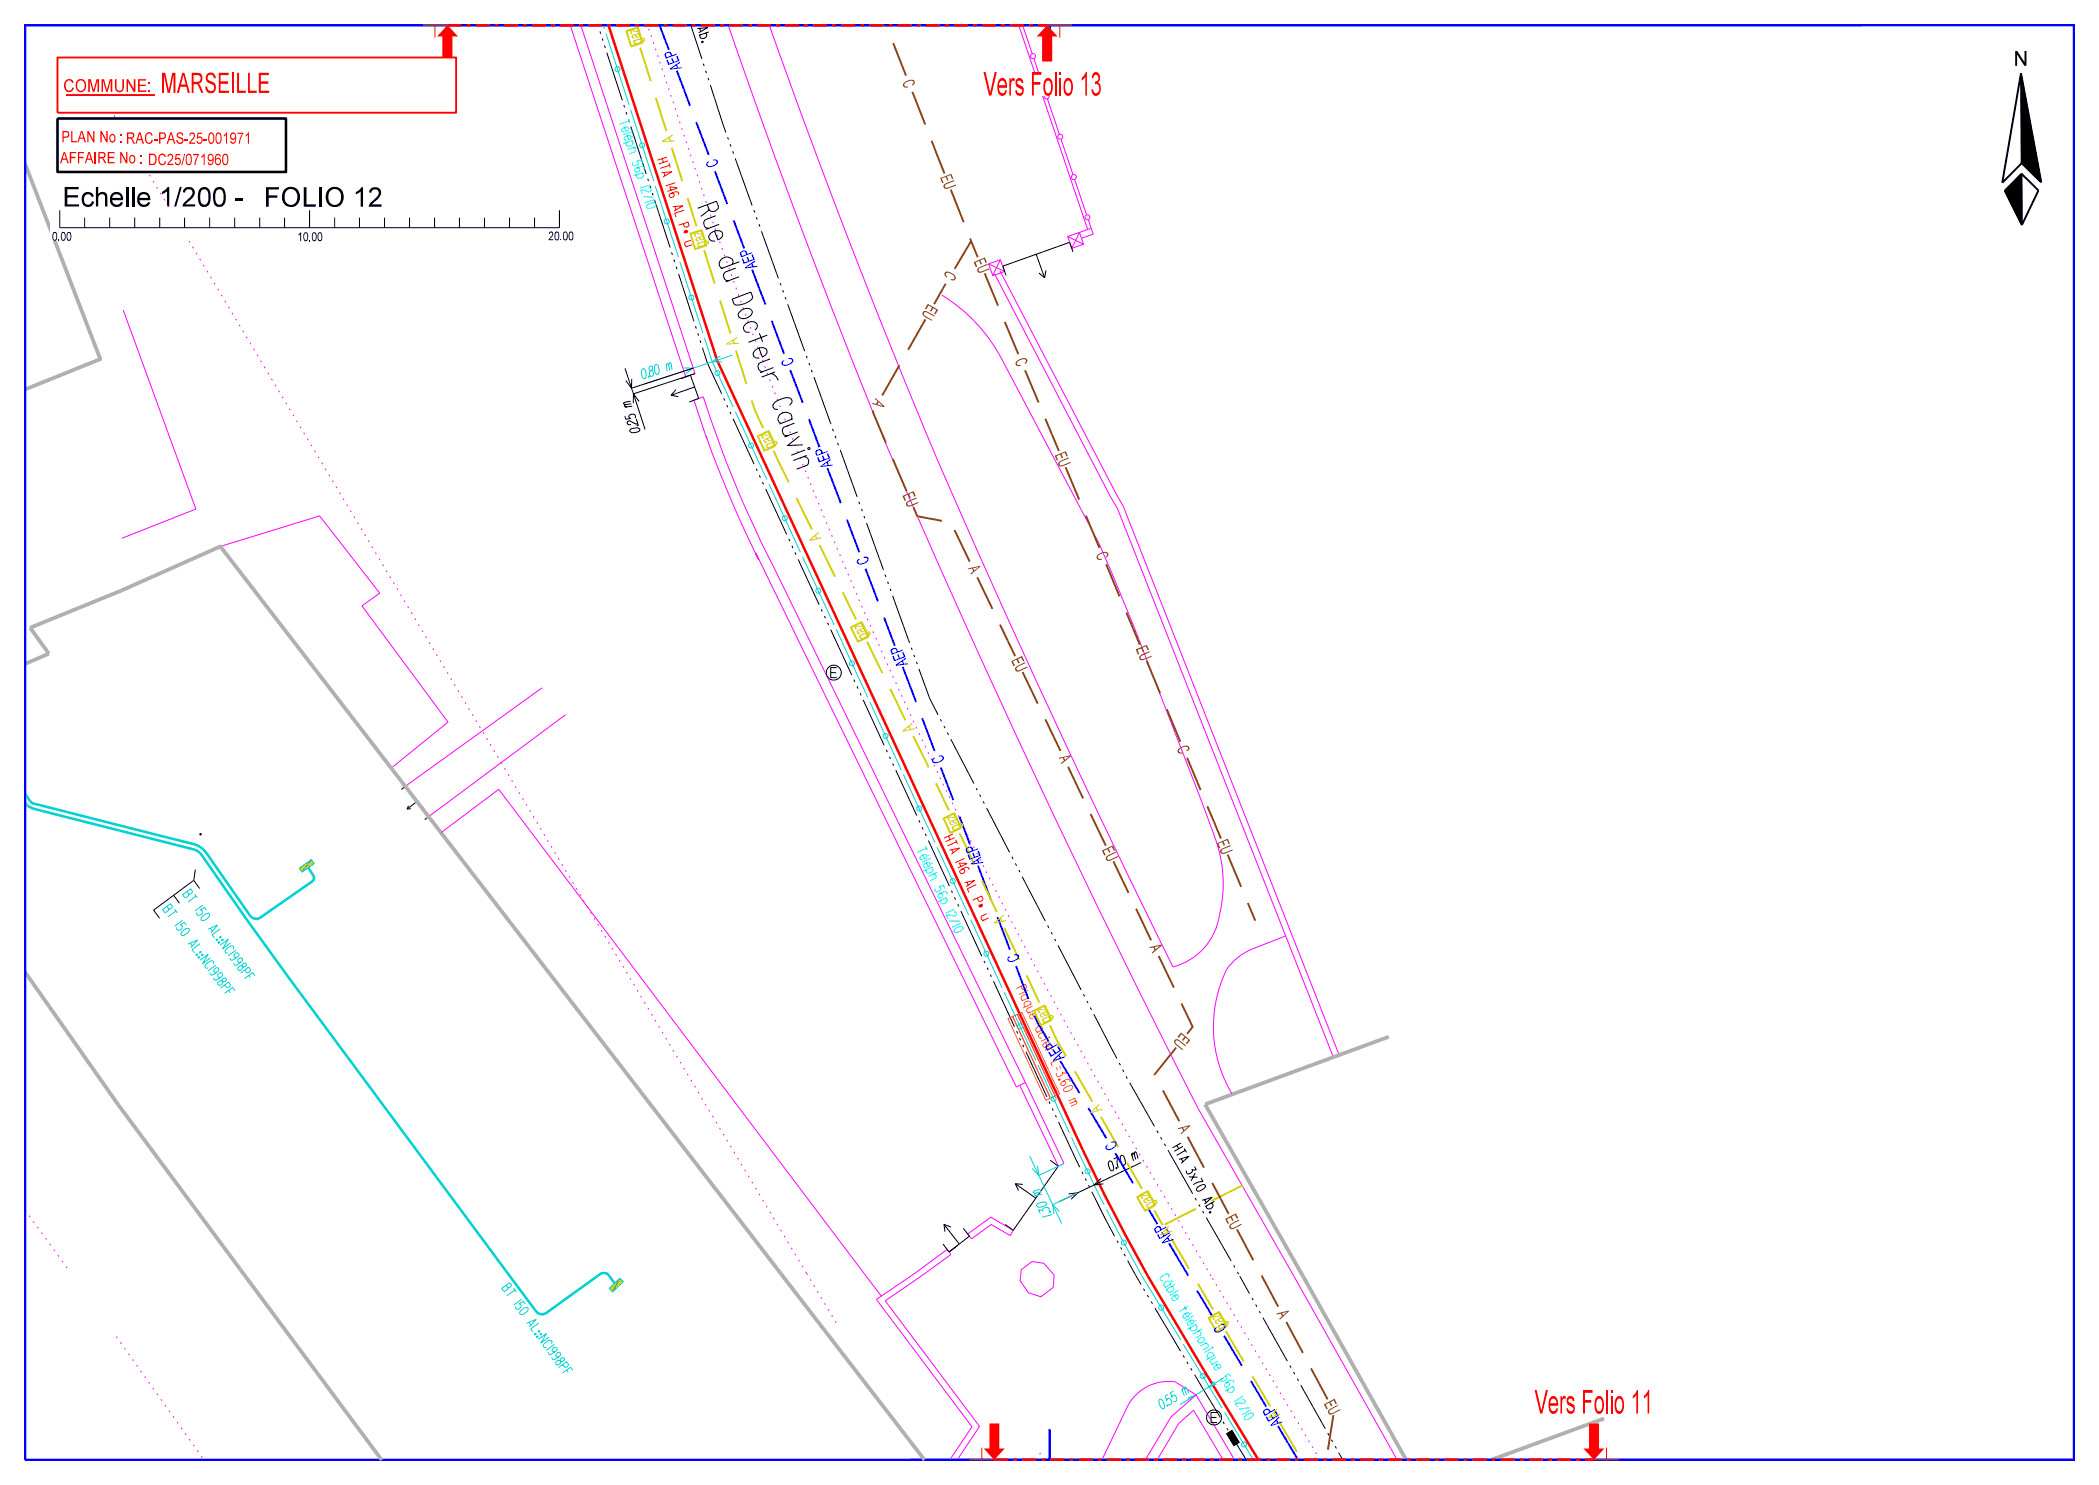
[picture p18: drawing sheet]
<svg xmlns="http://www.w3.org/2000/svg" width="420mm" height="297mm" viewBox="0 0 420 297" stroke-linecap="round" stroke-linejoin="round" font-family="sans-serif">
<defs><g id="words">
<g font-size="4.8" fill="#f00">
<text x="196.8" y="19.1">Vers Folio 13</text>
<text x="307" y="282.7">Vers Folio 11</text>
</g>
<text font-size="4.1" fill="#f00" x="32.2" y="18.6">MARSEILLE</text>
<g font-size="4">
<text x="12.5" y="41.3">Echelle 1/200 - FOLIO 12</text>
<text x="143.5" y="52" transform="rotate(69 143.5 52)">d u</text>
</g>
<g font-size="4" fill="#d2d200">
<text x="139.6" y="41.7" transform="rotate(69 139.6 41.7)">Ru e</text>
<text x="146.5" y="59.8" transform="rotate(69 146.5 59.8)">Do c t e u r</text>
<text x="154.4" y="80.6" transform="rotate(69 154.4 80.6)">Ca u v in</text>
</g>
<text font-size="3" x="402.9" y="13.1">N</text>
<text font-size="2.6" fill="#f00" x="12.6" y="18.4">COMMUNE:</text>
<g font-size="2.3" fill="#f00">
<text x="12.3" y="28.5">PLAN No :RAC-PAS-25-001971</text>
<text x="12" y="32.7">AFFAIRE No :DC25/071960</text>
</g>
<g font-size="2">
<text x="139.5" y="5.7" transform="rotate(72 139.5 5.7)">Ab .</text>
<text x="126.5" y="81.2" transform="rotate(-108 126.5 81.2)">m</text>
<text x="128.1" y="86.2" transform="rotate(-108 128.1 86.2)">0.25</text>
<text x="234.6" y="229.6" transform="rotate(60 234.6 229.6)">HTA 3x 70</text>
<text x="222.3" y="234.3" transform="rotate(-25 222.3 234.3)">0.70 m</text>
<text x="240.6" y="240.1" transform="rotate(60 240.6 240.1)">Ab .</text>
</g>
<g font-size="2" fill="#0ff">
<text x="123.8" y="24.4" transform="rotate(72 123.8 24.4)">Té lé p h</text>
<text x="126.5" y="32.5" transform="rotate(72 126.5 32.5)">56p</text>
<text x="128.1" y="37.6" transform="rotate(72 128.1 37.6)">12/ 10</text>
<text x="183.4" y="170.1" transform="rotate(65 183.4 170.1)">Té lé p h</text>
<text x="186.9" y="177.8" transform="rotate(65 186.9 177.8)">56p</text>
<text x="189.2" y="182.7" transform="rotate(65 189.2 182.7)">12/ 10</text>
<text x="232" y="255.6" transform="rotate(59 232 255.6)">Câ b le</text>
<text x="244.2" y="275.8" transform="rotate(59 244.2 275.8)">56p</text>
<text x="247" y="280.3" transform="rotate(59 247 280.3)">12/ 10</text>
</g>
<g font-size="2" fill="#f00">
<text x="131.6" y="32" transform="rotate(72 131.6 32)">HTA 146</text>
<text x="134.6" y="41.3" transform="rotate(72 134.6 41.3)">AL P* u</text>
<text x="193" y="176.5" transform="rotate(65 193 176.5)">AL P* u</text>
</g>
<g font-size="2" fill="#00d2d2">
<text x="128.7" y="75.8" transform="rotate(-18 128.7 75.8)">0.80 m</text>
<text x="36.5" y="179" transform="rotate(53 36.5 179)">BT</text>
<text x="32.5" y="181.9" transform="rotate(53 32.5 181.9)">BT</text>
<text x="35" y="185.2" transform="rotate(53 35 185.2)">150</text>
<text x="39" y="182.2" transform="rotate(53 39 182.2)">150</text>
<text x="41.6" y="185.8" transform="rotate(53 41.6 185.8)">AL::NC1998PF</text>
<text x="37.6" y="188.8" transform="rotate(53 37.6 188.8)">AL::NC1998PF</text>
<text x="210.5" y="242.9" transform="rotate(-115 210.5 242.9)">1.30 m</text>
<text x="100.4" y="257.7" transform="rotate(54 100.4 257.7)">BT</text>
<text x="102.8" y="261" transform="rotate(54 102.8 261)">150</text>
<text x="105.4" y="264.7" transform="rotate(54 105.4 264.7)">AL::NC1998PF</text>
<text x="232.6" y="281.9" transform="rotate(-31 232.6 281.9)">0.55</text>
<text x="237" y="279.2" transform="rotate(-31 237 279.2)">m</text>
</g>
<g font-size="2" fill="#d2d200">
<text x="188.9" y="167.6" transform="rotate(65 188.9 167.6)">HTA 146</text>
<text x="235.8" y="261.9" transform="rotate(59 235.8 261.9)">t é lé p h o n iq u e</text>
</g>
<g font-size="2" fill="#ff7f00">
<text x="203.4" y="197.7" transform="rotate(65 203.4 197.7)">Pla q u e</text>
<text x="207" y="205.7" transform="rotate(65 207 205.7)">a c ie r</text>
<text x="210.2" y="212.6" transform="rotate(65 210.2 212.6)">L=3.60</text>
<text x="213.8" y="220.2" transform="rotate(65 213.8 220.2)">m</text>
</g>
<g font-size="1.8">
<text x="10.4" y="48.1">0.00</text>
<text x="59.5" y="48.2">10.00</text>
<text x="109.7" y="48.1">20.00</text>
</g>
</g></defs>
<path d="M5 5h410v287h-410zM210 5v6.1M210 285.9v6.1" fill="none" stroke="#000" stroke-width=".2"/>
<g fill="#fff">
<path d="M52.8 37.4h23.5v3.9h-23.5z"/>
<path d="M12.5 37.3h36.1v4h-36.1z"/>
</g>
<g fill="none" stroke="#000" stroke-width=".2">
<path d="M119.6 5l.1 .3M120.1 6.3l.1 .4M120.5 7.7l.2 .4M121 9.1l.1 .5M121.4 10.5l3.1 9.6M138.2 5l2.2 6.8M140.7 12.7l.2 .5M141.2 14.1l.2 .5M141.7 15.6l.1 .4M142.1 17l3.1 9.5M124.8 21l.2 .5M125.3 22.4l.1 .5"/>
<path d="M126.2 25.3l3.1 9.5M129.6 35.7l.2 .5M145.6 27.4l.2 .5M146.1 28.9l.2 .4M146.6 30.3l.2 .4M147.1 31.7l3.4 9.4M131 40l3.1 9.5M134.8 51.9l.2 .5M135.3 53.3l.2 .5M135.8 54.8l3.1 9.5M150.8 42l.2 .5M151.3 43.4l.2 .5"/>
<path d="M151.9 44.8l.1 .5M152.4 46.2l3.4 9.5M156.1 56.6l.2 .5M157.1 59.4l.2 .5M200.7 53.2l.6 1.9M207.3 50.8l1.7 4.8M207.9 54.6l1.1 1M209.3 54.1l-.3 1.5M214.7 50.4l-.7-1.9-13.3 4.7M134.3 79.1l1.4 .2M135.3 77.9l-1 1.2M136.3 75.7l1.8-.7 1.7 4.7-1.9 .7"/>
<path d="M139 77.4l-4.7 1.7M139.2 65.2l.1 .5M139.6 66.7l.2 .4M140.1 68.1l.1 .5M140.5 69.5l1.1 3.2 2.8 6M144.8 79.7l.2 .4M157.6 60.9l3.4 9.3M161.4 71.2l.1 .4M161.9 72.6l.1 .5M162.3 74l.2 .5M162.9 75.4l3.4 9.4M145.4 81l.2 .5"/>
<path d="M146 82.4l.3 .4M146.7 83.7l4.2 9.1M151.3 93.7l.2 .5M151.9 95.1l.3 .4M152.6 96.4l.2 .5M153.2 97.8l4.2 9.1M166.6 85.8l.2 .5M167.1 87.2l.2 .5M167.6 88.6l.2 .5M168.1 90l3.4 9.4M157.8 107.8l.2 .4M158.5 109.1l.1 .5"/>
<path d="M159.1 110.5l.2 .4M159.7 111.9l4.2 9M171.8 100.4l.2 .4M172.4 101.8l.1 .4M172.9 103.2l.1 .4M173.4 104.6l3.4 9.4M177.1 114.9l.2 .5M177.6 116.3l.2 .5M178.1 117.8l.2 .4M178.6 119.2l3.4 9.4M164.3 121.8l.2 .5M165 123.2l.2 .4"/>
<path d="M165.6 124.6l.2 .4M166.2 125.9l4.2 9.1M166.2 134.5h1.1M167.4 133.5h-1.2v2h1.2M170.9 135.9l.2 .5M171.5 137.3l.2 .4M172.1 138.6l.2 .5M172.7 140l4.2 9.1M182.4 129.5l.1 .5M182.8 130.9l.2 .5M183.4 132.4l.2 .4M183.9 133.8l2.2 6 1.6 3.2"/>
<path d="M80.3 157.9l.8-.6 4.7 6-.8 .6M177.3 150l.3 .4M178 151.3l.2 .5M178.6 152.7l.2 .4M179.2 154.1l4.2 9M188.2 143.9l.2 .4M188.9 145.2l.2 .4M189.5 146.5l.3 .5M190.3 147.8l4.6 8.9M195.3 157.6l.2 .4M196 158.9l.3 .5M34.7 179.1l1.2 1.6"/>
<path d="M38.8 176.1l-8.1 5.9 1.2 1.7M38.8 176.1l1.1 1.6M39.1 173.9l-.3 2.2M81.7 161.1l-.2 .7M82.2 161.7l-.7 .1M83.4 160.3l-1.9 1.5M183.9 164l.2 .5M184.5 165.4l.2 .5M185.1 166.8l.2 .4M185.8 168.1l4.2 9.1M190.4 178.1l.2 .5M191 179.5l.2 .4"/>
<path d="M196.7 160.3l.3 .4M197.4 161.6l4.6 8.9M202.5 171.3l.2 .5M203.2 172.7l.2 .4M203.9 174l.2 .4M204.5 175.4l4.7 8.8M191.6 180.8l.2 .5M192.3 182.2l4.2 9.1M196.9 192.2l.2 .4M197.5 193.5l.2 .5M198.2 194.9l.2 .5M198.8 196.2l4.2 9.1"/>
<path d="M209.6 185.1l.3 .5M210.3 186.4l.3 .5M211 187.8l.2 .4M211.7 189.1l4.6 8.9M216.8 198.9l.2 .4M203.4 206.2l.2 .5M204 207.6l.2 .5M204.6 208.9l.3 .5M205.3 210.3l4.2 9.1M217.5 200.2l.2 .4M218.2 201.5l.2 .5M218.9 202.8l4.6 8.9"/>
<path d="M223.9 212.6l.3 .4M224.6 213.9l.3 .5M225.3 215.3l.3 .4M226.1 216.6l4.9 8.7M203.2 236.7l4.1 2.9M203.2 236.7l.6 1.4M203.2 236.7l1.4 .2M209.9 220.3l.2 .5M210.1 232.1l1.7 1.1-9.1 12.9-1.6-1.2M210.5 221.7l.2 .4M211.2 223l.2 .5M211.8 224.4l4.2 9"/>
<path d="M216.5 234.3l.2 .5M217.1 235.7l.3 .4M217.8 237l.3 .5M218.5 238.4l4.5 8.9M231.5 226.1l.2 .5M232.2 227.4l.3 .5M233 228.7l.2 .5M233.7 230l5 8.8M239.1 239.6l.3 .5M188.7 248.8l1.2 1.6M188.9 244.9l3 3.9M188.9 244.9l.2 1.4"/>
<path d="M188.9 244.9l1.4 .5M191.5 249.2l-1.6 1.2M192.8 245.7l1.2 1.6M194 247.2l-4.1 3.2M223.5 248.1l.3 .5M224.2 249.5l.3 .4M224.9 250.8l.3 .4M225.6 252.1l2.7 4.8M228.8 257.7l.3 .5M229.6 259l.2 .5M241.4 243.5l4.9 8.7M246.8 253.1l.3 .4"/>
<path d="M247.6 254.4l.2 .4M248.1 255.2l1.9 3.5M250.5 259.6l.3 .4M230.3 260.3l.3 .4M231.1 261.6l5.1 8.6M239 275l5.2 8.5M251.2 260.9l.3 .4M252 262.2l.2 .4M252.7 263.5l4.9 8.7M258.1 273.1l.2 .4M258.8 274.4l.3 .4M259.6 275.7l.2 .5"/>
<path d="M260.3 277l4.9 8.7M242.3 283.5h1.1M243.6 282.5h-1.3v2h1.2M244.7 284.3l.3 .5M245.5 285.6l.2 .5M246.3 286.9l.2 .4M246.5 286.3l1.3 2.1-.3 .1-1.3-2.1-.2 .1 1.3 2.2-.2 .1-1.3-2.1-.2 .1 1.3 2.1M247.1 288.2l2.3 3.8M265.7 286.6l.2 .5M266.4 287.9l.3 .5M267.2 289.2l.2 .5M267.9 290.5l.8 1.5"/>
<circle cx="166.8" cy="134.5" r="1.49"/>
<circle cx="242.9" cy="283.5" r="1.5"/>
</g>
<path d="M121.7 5l21.8 67 73.2 158a380.9 380.9 0 0 0 12.9 25.1l11.3 19 10.9 17.9" fill="none" stroke="#f00" stroke-width=".51"/>
<path d="M201.7 203.7l.9-.4 7.5 16.3-.8 .5zM202.6 203.3l1-.4 7.5 16.3-.9 .4zM203.6 202.9l.9-.4 7.5 16.3-.9 .4z" fill="none" stroke="#ff7f00" stroke-width=".2"/>
<g fill="none" stroke="#00d2d2" stroke-width=".2">
<path d="M120.7 5l.2 .7M121.2 6.7l4.7 14.3M126.2 21.9l4.6 14.3M131.1 37.1l4.6 14.3M136 52.3l4.7 14.3M141 67.6l1.5 4.8 4.2 9M147.1 82.3l6.4 13.6M153.9 96.8l6.3 13.7M160.6 111.4l6.3 13.6M167.3 125.9l6.3 13.6M174.1 140.4l6.2 13.6M180.8 154.9l6.3 13.6"/>
<path d="M187.5 169.4l6.3 13.6M36.5 184l-1.5 1.2M40.6 181l-1.6 1.2M194.2 183.9l6.3 13.7M200.9 198.5l6.4 13.6M207.7 213l6.3 13.6M214.4 227.5l6.5 13.5M104.4 259.9l-1.6 1.1M221.4 241.9l7.1 13.2 7.8 12.8M236.7 268.8l7.8 12.8M237.6 279.6l1.7-.6-1.4 1.1M241.7 277.5h.1"/>
<path d="M241.7 277.5l-5.6 3.4M243.1 276.3l-1.4 1.2 1.7-.7M245 275.5l-3.3 2M245 282.5l5.8 9.5"/>
<circle cx="123.6" cy="13.8" r=".5"/>
<circle cx="128.5" cy="29" r=".5"/>
<circle cx="133.4" cy="44.3" r=".49"/>
<circle cx="138.4" cy="59.5" r=".5"/>
<circle cx="143.6" cy="74.6" r=".5"/>
<circle cx="150.3" cy="89.1" r=".49"/>
<circle cx="157" cy="103.6" r=".5"/>
<circle cx="163.7" cy="118.2" r=".5"/>
<circle cx="170.5" cy="132.7" r=".5"/>
<circle cx="177.2" cy="147.2" r=".5"/>
<circle cx="183.9" cy="161.7" r=".5"/>
<circle cx="190.6" cy="176.2" r=".5"/>
<circle cx="197.4" cy="190.7" r=".5"/>
<circle cx="204.1" cy="205.3" r=".5"/>
<circle cx="210.8" cy="219.8" r=".5"/>
<circle cx="217.6" cy="234.3" r=".5"/>
<circle cx="224.9" cy="248.5" r=".51"/>
<circle cx="232.4" cy="261.5" r=".51"/>
<circle cx="240.7" cy="275.2" r=".51"/>
<circle cx="248.9" cy="288.9" r=".5"/>
</g>
<path d="M5 158.7a3.2 3.2 0 0 0 2.5 2.2l31.4 8a4.8 4.8 0 0 1 2.7 2.2l8.5 12.1a1.71 1.71 0 0 0 2.7-.2l9.7-6.7a.99 .99 0 0 0-.1-1.6l-.7-1.1M5 160.5a2.59 2.59 0 0 0 2.3 1.4l31.4 8a3.3 3.3 0 0 1 2.1 1.7l8.7 12.4 8.4 11.6 49.2 66.4a1.52 1.52 0 0 0 2.2 .6l10.9-7.8a1.22 1.22 0 0 1 1.6 .3l1.2 1.5" fill="none" stroke="#00d2d2" stroke-width=".51"/>
<g fill="#000">
<path d="M245.3 286.7l1.3-.8 1.5 2.6-1.3 .8z"/>
<path d="M39.9 166.7l.3-.1 .1 .4h-.3z" fill-rule="evenodd"/>
</g>
<g fill="none" stroke="#f0f" stroke-width=".2">
<path d="M114.1 5l23.1 70.3 1.9-.6-22.9-69.7M145.7 5a1501.6 1501.6 0 0 0 33.6 88.6 2219.8 2219.8 0 0 0 60.4 128.1l19.2 33.6 20.7 36.7M153.9 5a1494 1494 0 0 0 39.1 99.3 2210 2210 0 0 0 41.7 89.1 12.6 12.6 0 0 0 9.3-10.5 26.2 26.2 0 0 0-1-15.5M203.8 5l13.8 40.9M204.6 5l2 5.8M206.9 11.7l2.4 7.1M209.6 19.8l2.4 7.1M212.3 27.8l2.4 7.1M215 35.9l2.4 7.1M188.5 59a33.1 33.1 0 0 1 12.2 13.4l19.2 36.3 7.5 17.9 13.1 33.8 2.6 7M197.8 52.8l3.2 1.5M199 54.7l23.2 44.7 1.4 2.4 43.2 109.7"/>
<path d="M200.1 54.2l23.3 44.6M200.2 52l-2.4 .8 .8 2.3 2.4-.8-.8-2.3-1.6 3.1M213.6 47.3l3.2 1.6M217.8 43.9l.5 1.7M218.3 45.6l-4.7 1.7 .9 2.4 2.3-.8-.8-2.4-1.5 3.2M218.3 45.6l.5 1.2-2.4 .9M24.7 62l14.5 39.8-14.8 5.9M138.9 80l1.8-.6a222.2 222.2 0 0 0 14.2 34.3l50.3 102.8-1.8 .9-52.2-106.7 .6 1.2a231.1 231.1 0 0 1-10.5-24.6l.1 .4zM223.3 98.8l1.5 2.4 43.2 109.8M44.1 109.3l19.9-6.1 12 15.4-3.6 2.6 17.2 23.2-11.3 9.2M108.4 137.6l-27.3 19.7M113.2 142.9l-27.4 20.4"/>
<path d="M88.2 166.5l11.6-8.6 73.1 96.8M257.2 187.2l-6.7 2.6a10.5 10.5 0 0 0-6.4 7.4 26 26 0 0 0 2.5 21.7M205.2 216.5l7.7 16.2-1.1 .5-7.8-16.1M193.7 246.8l4.6-3.4 4.4 2.7-.6 1-3.8-2.2-3.9 2.9zM204.3 254l2.2-1.7 2.3 .4 2.1 2.3-.2 2.5-2.4 1.9-2.5-.9-1.7-2.4zM239.3 279l7.8 13M239.3 279l-5 4.4-5.1 8.6M239.3 279l-4.2-2.6a9.3 9.3 0 0 0-9.3 4.4l-5.3 11.2M190 292l4.5-6.6-19.1-25.5 7.4-5.1 6.7-4.9 .8 1-5.4 3.9-7.8 5.4 18.9 25.1-4.5 6.7M231.5 292l4.4-7.3 2.9-2.7 6 10"/>
<circle cx="206.7" cy="11.2" r=".51"/>
<circle cx="212.2" cy="27.3" r=".5"/>
<circle cx="214.9" cy="35.4" r=".5"/>
<circle cx="217.6" cy="43.5" r=".49"/>
</g>
<path d="M5 32.7l15.1 39.1-15.1 6.1M5 132.8l4.8-2.1-3.8-5.1 18.3-7.5 19.8-8.8 112.1 145.3M5 194.4l18.6 26.5 24.5 33M277.9 207.4l-36.8 13.5 19.7 34.4 20.6 36.7M321 283.7l-22.7 8.3" fill="none" stroke="#b0b0b0" stroke-width=".76" stroke-linecap="butt"/>
<path d="M20 18.3l4.9 8.3M24.9 26.6l136.5 228.1M141.8 41.9l-12.2-36.9M228.8 232.3a1034 1034 0 0 1-87-190.4M5 242l8.5 11.6M161.4 254.7l6.2 10.3M242.3 255.2l-13.5-22.9M23.3 267.3l17.5 24.7M208.2 290.6l-.9 1.4M264.2 292l-21.9-36.8" fill="none" stroke="#f0f" stroke-width=".2" stroke-dasharray=".3 1.1" stroke-linecap="butt"/>
<path d="M248.7 279.3l-1.8 1" fill="none" stroke="#0ff" stroke-width=".2"/>
<path d="M10.1 42h104.9v6.2h-104.9z" fill="#fff"/>
<path d="M59.9 173.6l2.4-1.7 .6 .8-2.5 1.7z" fill="#ffa500"/>
<path d="M59.9 173.6l2.4-1.7 .6 .8-2.5 1.7zM62.3 171.9l-1.9 2.5" fill="none" stroke="#00d2d2" stroke-width=".2"/>
<path d="M121.9 257.7l2.1-2.1 .7 .7-2.1 2.1z" fill="#ffa500"/>
<path d="M138.7 73.6h.1M121.9 257.7l2.1-2.1 .7 .7-2.1 2.1zM124 255.6l-1.4 2.8" fill="none" stroke="#00d2d2" stroke-width=".2"/>
<path d="M213.8 238.8l1.9-.3-1.4 1.4M215.7 238.5h.1M220.3 235.7l-1.4 1.3 1.9-.2M228.3 232.5l-16.4 7.8" fill="none" stroke="#000" stroke-width=".2"/>
<path d="M218.9 236.9l.1 .2z" fill-rule="evenodd" fill="#000"/>
<path d="M142.5 72.3v.2z" fill-rule="evenodd" fill="#00d2d2"/>
<path d="M136.8 73.6h1.9l-1.5 1.2M144 71.2l-1.5 1.2h1.9M146.5 71l-17.5 5.8M206.1 231.3l6.3 13.4M207.6 233.2l.3 1.9-1.3-1.4M212.9 232.7l-5 2.4M215.7 238.5l-5.1 2.4M212 242.3l-1.4-1.4 .3 1.9" fill="none" stroke="#00d2d2" stroke-width=".2"/>
<path d="M125.1 73.7l1.3 3.9M126.4 77.6l.4 1.2M126.4 75.8v1.8l-1.2-1.5M126.8 78.8l2.3 7.1M138.7 73.6l-12.3 4M139.1 74.7l-12.3 4.1M127.9 80.3l-1.1-1.5-.1 1.8" fill="none" stroke="#000" stroke-width=".2"/>
<g fill="none" stroke="#000" stroke-width=".38">
<path d="M404.4 14.6l4 21.9-3.9-3.9M404.4 15.2l3.9 21.2M404.4 15.7l3.8 20.6M404.4 16.2l3.7 20M404.4 16.8l3.6 19.2M404.4 17.2l3.5 18.7M404.4 17.8l3.3 18M404.4 18.3l3.2 17.4M404.4 18.9l3.1 16.7M404.4 19.4l3 16.1M404.4 19.9l2.9 15.4M401.2 38.1l3.4 6.7"/>
<path d="M401.3 38l3.3 6.6M401.4 37.9l3.2 6.5M401.4 37.8l3.2 6.4M401.5 37.8l3.1 6.2M401.6 37.7l3 6M401.6 37.6l3 5.9M401.7 37.6l2.9 5.7M401.8 37.5l2.8 5.6M401.8 37.4l2.8 5.5M401.9 37.4l2.7 5.3M402 37.3l2.5 5.2M402 37.2l2.5 5.1"/>
<path d="M402.1 37.1l2.5 4.9M402.2 37.1l2.4 4.7M402.2 37l2.4 4.6M402.3 36.9l2.2 4.5M402.4 36.9l2.1 4.3M402.4 36.8l2.1 4.2M402.5 36.7l2 4.1M402.6 36.7l1.9 3.9M402.7 36.6l1.8 3.8M402.7 36.5l1.8 3.7M402.8 36.4l1.7 3.6M402.9 36.4l1.6 3.3"/>
<path d="M402.9 36.3l1.6 3.2M403 36.2l1.5 3.1M403.1 36.2l1.4 2.9M403.2 36.1l1.3 2.8M403.2 36l1.3 2.7M403.3 35.9l1.2 2.5M403.3 35.9l1.2 2.3M403.4 35.8l1.1 2.2M403.5 35.8l1 2M403.5 35.7l1 1.9M403.6 35.6l.9 1.8M403.7 35.6l.8 1.6"/>
<path d="M403.8 35.5l.7 1.5M403.8 35.4l.7 1.4M403.9 35.3l.6 1.2M404 35.3l.5 1.1M404 35.2l.5 1M404.1 35.1l.4 .8M404.2 35.1l.3 .6M404.2 35l.3 .5M404.3 34.9l.2 .4M404.4 34.9l.1 .2M404.4 20.5l2.8 14.7M404.4 21.5l2.6 13.5"/>
<path d="M404.5 21l2.6 14.1M404.5 22l2.3 12.9M404.5 22.6l2.2 12.2M404.5 23.1l2.1 11.6M404.5 23.6l2 11M404.5 24.2l1.9 10.2M404.5 24.7l1.8 9.6M404.5 25.3l1.7 8.9M404.5 27.4l1.2 6.4M404.5 34.8v.1M404.5 34.7l-3.4 3.4 3.5 6.9M404.5 25.8l1.5 8.3"/>
<path d="M404.5 26.3l1.4 7.7M404.5 26.8l1.3 7.1M404.5 27.9l1.1 5.8M404.5 28.4l.9 5.1M404.5 29l.8 4.4M404.5 29.5l.7 3.8M404.5 30l.6 3.2M404.5 30.5l.5 2.6M404.5 31.1l.4 1.9M404.5 31.6l.2 1.2M404.5 32.1l.1 .6"/>
</g>
<path d="M404.4 14.6l.1 18-3.9 3.9z" fill="#fff"/>
<path d="M404.4 14.6l.1 18-3.9 3.9z" fill="none" stroke="#000" stroke-width=".38"/>
<path d="M404.5 34.7l3.4 3.4-3.3 6.9z" fill="#fff"/>
<path d="M404.5 34.7l3.4 3.4-3.3 6.9z" fill="none" stroke="#000" stroke-width=".38"/>
<path d="M402.1 9.5h4.1v4.3h-4.1z" fill="#fff"/>
<path d="M5 5h410v287h-410z" fill="none" stroke="#000" stroke-width=".2"/>
<path d="M5 5h410v287h-410zM5 5h367.5M210 5v6.1M182.2 292h232.8M210 285.9v6.1" fill="none" stroke="#00f" stroke-width=".51"/>
<path d="M194 292h2.5M196.5 289.5v2.5h2.4M318.9 292h2.6M321.5 289.5v2.5h2.5" fill="none" stroke="#f00" stroke-width=".2"/>
<path d="M196.4 291.9l.1 .1z" fill-rule="evenodd" fill="#000"/>
<path d="M198.9 292h120" fill="none" stroke="#f00" stroke-width=".63" stroke-dasharray="2.8 1.1 .7 1.1" stroke-linecap="butt"/>
<g fill="#f00">
<path d="M198 284.7h2v5h1l-2.1 2.3-2-2.3h1.1z" fill-rule="evenodd"/>
<path d="M318 284.7h2v5h1l-2.1 2.3-2.1-2.3h1.2z" fill-rule="evenodd"/>
</g>
<path d="M84.6 5h2.4v2.5M87 5h2.5M209.5 5h2.6v2.5M212.1 5h2.5" fill="none" stroke="#f00" stroke-width=".2"/>
<path d="M87 5h.1l-.1 .1z" fill-rule="evenodd" fill="#000"/>
<path d="M89.5 5h120.1" fill="none" stroke="#f00" stroke-width=".63" stroke-dasharray="2.8 1.1 .7 1.1" stroke-linecap="butt"/>
<g fill="#f00">
<path d="M89.5 5l2.2 2.3h-1.2v5h-2v-5h-1z" fill-rule="evenodd"/>
<path d="M209.5 5l2.1 2.3h-1.1v5h-2v-5h-1.1z" fill-rule="evenodd"/>
</g>
<g fill="#fff">
<path d="M307 277.9h23v4.8h-23z"/>
<path d="M196.8 14.3h23.5v4.8h-23.5z"/>
</g>
<g fill="none" stroke="#00f" stroke-width=".38">
<path d="M132 5l1.8 4.9M135.4 14.1l2.7 7.1M139.3 24.4l2.5 6.6M143.1 34.3l2.4 6.5M146.8 44.1l2.1 5.6M150.5 53.9l1.4 3.7M154.4 64.2l2.5 6.5M158.1 74l2.5 6.5M161.9 83.8l2.1 5.6M165.6 93.6l2.6 7M169.5 103.9l2.4 6.6M173.2 113.7l2.5 6.6"/>
<path d="M176.9 123.5l2.1 5.6M180.6 133.4l2.7 7M184.5 143.6l2.5 6.6M188.2 153.5l2.5 6.5M192 163.3l2.1 5.6M195.7 173.1l2.6 7M199.6 183.4l2.5 6.5M203.3 193.2l2.5 6.6M207 203.1l.6 1.4 2.2 3.8M212.2 212.2l3.8 6.4M217.8 221.6l3.6 6M223.2 230.6l3.5 6.1"/>
<path d="M228.5 239.7l3.1 5.1M233.9 248.7l3.9 6.4M239.5 258.1l3.6 6.1M244.9 267.2l3.6 6M250.3 276.2l3.1 5.1M255.7 285.2l3.8 6.4"/>
</g>
<path d="M248.7 237l-6.3 3.2M234.4 247.7l3.5 6M239.3 241.8l-6.3 3.1M239.7 256.7l3 5.2M245.3 266.2l3.5 6.1M250.6 275.3l3.6 6M255.9 284.3l3.6 6" fill="none" stroke="#d2d200" stroke-width=".38"/>
<path d="M241.8 263.6l2.1-1.2 1.6 2.7-2 1.3z" fill="#fff"/>
<g fill="none" stroke="#d2d200" stroke-width=".38">
<path d="M128.1 9.6l2.1 6.6M131.2 19.6l2.1 6.6M134.4 29.6l2.1 6.6M137.6 39.6l1.8 5.7M140.9 50.1l2.1 6.6M144.1 60.1l2.1 6.6M147.2 70.1l2.2 6.7M150.4 80.1l.7 2 1.6 3.5M159.4 99.6l3.1 6.3M164 109l3.1 6.3M168.6 118.5l2.7 5.4M173.5 128.3l3.1 6.3"/>
<path d="M178.1 137.8l3.1 6.3M182.7 147.2l3.1 6.3M187.3 156.7l2.6 5.4M193.5 169.8l1.5 3.1M196.5 176.1l3 6.3M200.9 185.6l3 6.3M205.4 195.1l2.6 5.4M210.1 205.1l1.5 3.3 1.7 2.9M215.1 214.3l3.5 6M220.3 223.4l3.5 6.1M225.5 232.5l3 5.2M231 242.1l1.7 3"/>
<path d="M241.8 263.6l2.1-1.2 1.6 2.7-2 1.3z"/>
</g>
<path d="M227.5 239.4l2.1-1.2 1.6 2.8-2.1 1.2z" fill="#fff"/>
<path d="M227.5 239.4l2.1-1.2 1.6 2.8-2.1 1.2z" fill="none" stroke="#d2d200" stroke-width=".38"/>
<path d="M206.9 202.1l2.2-1 1.3 2.9-2.2 1z" fill="#fff"/>
<path d="M206.9 202.1l2.2-1 1.3 2.9-2.2 1z" fill="none" stroke="#d2d200" stroke-width=".38"/>
<path d="M188.8 163.7l2.2-1 1.3 2.9-2.2 1z" fill="#fff"/>
<path d="M188.8 163.7l2.2-1 1.3 2.9-2.2 1z" fill="none" stroke="#d2d200" stroke-width=".38"/>
<path d="M170.3 125.5l2.1-1.1 1.4 2.9-2.1 1z" fill="#fff"/>
<path d="M170.3 125.5l2.1-1.1 1.4 2.9-2.1 1z" fill="none" stroke="#d2d200" stroke-width=".38"/>
<path d="M151.6 87.2l2.2-1 1.4 2.9-2.2 1z" fill="#fff"/>
<path d="M151.6 87.2l2.2-1 1.4 2.9-2.2 1z" fill="none" stroke="#d2d200" stroke-width=".38"/>
<path d="M138.1 46.7l2.3-.7 1 3.1-2.3 .7z" fill="#fff"/>
<path d="M138.1 46.7l2.3-.7 1 3.1-2.3 .7z" fill="none" stroke="#d2d200" stroke-width=".38"/>
<path d="M125.3 6.2l2.3-.7 1 3-2.3 .8z" fill="#fff"/>
<path d="M125.3 6.2l2.3-.7 1 3-2.3 .8z" fill="none" stroke="#d2d200" stroke-width=".38"/>
<g fill="none" stroke="#8b4513" stroke-width=".38">
<path d="M177.3 5l.1 .4M178.7 8.6l2.6 6.5M182.6 18.4l2.5 6.5M186.4 28.1l2.6 6.6M190.3 37.9l2.5 6.5M189.2 56.8l-2.3 4.1M194.1 47.7l.2 .5-3.3 5.6M194.3 48.2l1.4 3.3M197 54.7l2.7 6.4M180 73l-3.5 6.1M185.2 63.9l-3.5 6.1M201 64.4l2.8 6.4"/>
<path d="M205.1 74l2.7 6.5M174.8 82.1l-.1 .3 2.6 6.2M178.6 91.8l2.8 6.4M209.2 83.7l2.7 6.5M213.2 93.4l2.7 6.5M182.8 101.5l.8 1.8 4.9 .9M191 106l3 6.3M195.5 115.5l3.1 6.3M217.3 103.1l2.7 6.5M221.3 112.8l2.7 6.5M200.1 124.9l3 6.3M204.6 134.4l3 6.3"/>
<path d="M225.4 122.5l2.7 6.4M229.4 132.2l2.7 6.4M209.2 143.9l3 6.3M213.7 153.3l3 6.4M233.5 141.8l2.7 6.5M237.5 151.5l2.7 6.5M218.2 162.8l3.1 6.3M222.8 172.3l3 6.3M241.6 161.3l2.7 6.4M245.6 170.9l2.8 6.5M227.3 181.7l3 6.4M231.8 191.2l3.1 6.3"/>
<path d="M249.7 180.6l1.5 3.5M232.7 218.1l3.3 6.2M235.3 209.5l-4.3 5.5M236.4 200.7l2.3 4.7-1.2 1.4M237.6 227.4l3.3 6.1M242.6 236.6l3.3 6.2M247.5 245.9l3.3 6.2M252.4 255.1l3.4 6.2M257.4 264.4l3.3 6.2M262.3 273.7l3.3 6.2M266.8 283l-1.1 6.9"/>
</g>
<g fill="#00f">
<path d="M255.9 283.3l-1.7 1.7 .1 .2 2.3-.7-.1-.2-.7 .2-.3-.5 .5-.5zM254.5 285l.8-.8 .3 .4z" fill-rule="evenodd"/>
<path d="M253.3 283.5l.2-.2 .4 .8 .7-.4-.5-.7 .3-.1 .4 .7 .7-.5-.4-.7 .2-.2 .6 .9-2.1 1.3z" fill-rule="evenodd"/>
<path d="M252.9 282.1l-.2 .3 .4 .8 2.1-1.2-.1-.2-.9 .5a.63 .63 0 0 0-.7-.6zM253.1 282.1l.6-.1 .3 .4-.7 .5-.3-.5z" fill-rule="evenodd"/>
<path d="M243.3 265.4l.2 .1-.2 .2a.45 .45 0 0 0 .1 .6 .45 .45 0 0 0 .6-.1h.2a1.02 1.02 0 0 0 .7-1.1l-.2-.1-.5 .1-.1-.2a.66 .66 0 0 1 1.1 .1 .66 .66 0 0 1-.4 1 1.27 1.27 0 0 1-1.8 .3v-.5z" fill-rule="evenodd"/>
<path d="M232.4 248.5l.2 .2 2.3-.7-.1-.2-.7 .2-.3-.5 .5-.5-.1-.2zM232.7 248.5l.9-.8 .2 .4z" fill-rule="evenodd"/>
<path d="M231.5 246.9l.2-.1 .5 .8 .6-.4-.4-.7 .2-.2 .4 .7 .8-.4-.5-.8 .2-.1 .6 1-2.1 1.2z" fill-rule="evenodd"/>
<path d="M231.1 245.6l-.2 .3 .4 .8 2.1-1.2-.1-.2-.9 .5a.72 .72 0 0 0-.5-.6 .72 .72 0 0 0-.8 .4zM231.4 245.6l.4-.2 .4 .6-.7 .4-.3-.5z" fill-rule="evenodd"/>
<path d="M221.5 228.9l.2 .2a.42 .42 0 0 0-.2 .6 .42 .42 0 0 0 .6 .1 1.25 1.25 0 0 0 1.1-1.1l-.3-.2-.5 .1v-.2a.66 .66 0 0 1 1 .1 .66 .66 0 0 1-.4 1 1.27 1.27 0 0 1-1.8 .3v-.4z" fill-rule="evenodd"/>
<path d="M212.4 210.3l-1.7 1.7 .1 .2 2.3-.7-.1-.2-.7 .2-.3-.5 .5-.5zM210.9 212l.9-.8 .3 .4z" fill-rule="evenodd"/>
<path d="M209.7 210.5l.3-.2 .4 .8 .6-.4-.4-.7 .3-.2 .4 .7 .7-.4-.5-.8 .3-.1 .5 .9-2 1.3z" fill-rule="evenodd"/>
<path d="M209.3 209.1l-.1 .3 .4 .8 2-1.3-.1-.1-.8 .5a.72 .72 0 0 0-.6-.6 .72 .72 0 0 0-.8 .4zM209.6 209.1l.5-.1 .3 .4-.7 .5-.3-.5z" fill-rule="evenodd"/>
<path d="M201.8 191.4l.2-.2 .1 .2a.44 .44 0 0 0-.3 .6 .44 .44 0 0 0 .7 .2h.1a1.24 1.24 0 0 0 1.1-.9l-.3-.2h-.5v-.3a.62 .62 0 0 1 .9 .2 .62 .62 0 0 1-.1 .8 1.79 1.79 0 0 1-2 .4l-.2-.4z" fill-rule="evenodd"/>
<path d="M194.2 172.7l.1 .2 2.5-.3-.1-.2-.7 .1-.2-.6 .6-.4-.1-.2zM194.5 172.7l1-.6 .2 .4z" fill-rule="evenodd"/>
<path d="M193.6 171l.3-.1 .3 .8 .7-.3-.3-.7 .2-.1 .3 .7 .8-.2-.3-.9 .2-.1 .4 1-2.2 .9z" fill-rule="evenodd"/>
<path d="M193.3 169.6v.5l.2 .6 2.3-.8-.1-.2-.9 .3a.78 .78 0 0 0-.6-.7 .78 .78 0 0 0-.9 .3zM193.6 169.7l.6-.2 .3 .6-.8 .3-.2-.5z" fill-rule="evenodd"/>
<path d="M186.7 151.7l.3-.2 .1 .2-.2 .1a.46 .46 0 0 0 .1 .6 .46 .46 0 0 0 .6 0 1.01 1.01 0 0 0 1-.9l-.3-.2h-.4v-.2a.66 .66 0 0 1 .9 .3 .66 .66 0 0 1-.5 .9 1.32 1.32 0 0 1-1.8 0v-.4z" fill-rule="evenodd"/>
<path d="M179.2 133l.1 .2 2.4-.3-.1-.3-.7 .1-.2-.5 .6-.4-.1-.3zM179.5 133l1-.7 .2 .5z" fill-rule="evenodd"/>
<path d="M178.5 131.2h.3l.3 .8 .7-.3-.3-.8 .3-.1 .3 .8 .7-.3-.3-.8 .3-.2 .4 1.1-2.3 .9z" fill-rule="evenodd"/>
<path d="M178.4 129.8l-.2 .4 .2 .7 2.3-.8-.1-.2-.9 .4a.73 .73 0 0 0-.5-.7 .73 .73 0 0 0-.8 .2zM178.5 130l.6-.2 .3 .6-.8 .3z" fill-rule="evenodd"/>
<path d="M171.6 112l.3-.2 .1 .1a.45 .45 0 0 0-.2 .6 .45 .45 0 0 0 .7 .2 1.14 1.14 0 0 0 1-.9l-.2-.2h-.5v-.2a.65 .65 0 0 1 1 .3 .65 .65 0 0 1-.6 .9 1.25 1.25 0 0 1-1.8-.1z" fill-rule="evenodd"/>
<path d="M164.1 93.2l.1 .2 2.5-.3-.1-.2-.8 .1-.2-.6 .6-.4v-.2zM164.4 93.2l1-.6 .2 .5z" fill-rule="evenodd"/>
<path d="M163.5 91.5l.3-.1 .3 .8 .6-.2-.2-.8 .2-.1 .3 .8 .8-.3-.3-.9 .2-.1 .4 1-2.2 .9z" fill-rule="evenodd"/>
<path d="M163.3 90.1l-.2 .4 .3 .7 2.2-.8v-.2l-1 .3a.74 .74 0 0 0-.5-.7 .74 .74 0 0 0-.8 .3zM163.5 90.2l.5-.1 .4 .5-.8 .3-.2-.4z" fill-rule="evenodd"/>
<path d="M156.6 72.2l.2-.2 .2 .2-.2 .1a.46 .46 0 0 0 0 .7 .46 .46 0 0 0 .7-.1 1.01 1.01 0 0 0 1-.9l-.3-.2-.5 .1v-.3a.66 .66 0 0 1 1 .3 .66 .66 0 0 1-.5 .9 1.32 1.32 0 0 1-1.8 0v-.4z" fill-rule="evenodd"/>
<path d="M149 53.5l.2 .2 2.4-.3-.1-.2-.7 .1-.2-.6 .6-.4-.1-.2zM149.3 53.5l1-.7 .2 .5z" fill-rule="evenodd"/>
<path d="M148.4 51.7h.3l.3 .8 .7-.3-.3-.7 .2-.1 .3 .7 .8-.3-.3-.8 .2-.1 .4 1-2.2 .9z" fill-rule="evenodd"/>
<path d="M148.2 50.4l-.1 .4 .2 .7 2.2-.9v-.2l-.9 .4a.77 .77 0 0 0-.6-.7 .77 .77 0 0 0-.8 .3zM148.3 50.6l.7-.3 .3 .6-.8 .3z" fill-rule="evenodd"/>
<path d="M141.5 32.5l.2-.2 .2 .1a.46 .46 0 0 0-.3 .7 .46 .46 0 0 0 .7 .1 1.24 1.24 0 0 0 1.1-.9l-.2-.2h-.5v-.2a.62 .62 0 0 1 .8 .1 .62 .62 0 0 1-.1 .9 1.48 1.48 0 0 1-2.1 .2z" fill-rule="evenodd"/>
<path d="M134 13.8l.1 .1 2.4-.3-.1-.2-.7 .1-.2-.6 .6-.3-.1-.3zM134.3 13.8l1-.7 .1 .5z" fill-rule="evenodd"/>
<path d="M133.3 12l.3-.1 .3 .8 .7-.2-.3-.8 .3-.1 .3 .8 .7-.3-.3-.8 .3-.2 .4 1.1-2.3 .8z" fill-rule="evenodd"/>
<path d="M133.1 10.7l-.1 .3 .2 .7 2.3-.8-.1-.2-.9 .4a.77 .77 0 0 0-.6-.7 .77 .77 0 0 0-.8 .3zM133.3 10.8l.6-.2 .3 .5-.8 .4-.2-.5z" fill-rule="evenodd"/>
</g>
<g fill="#d2d200">
<path d="M253.8 283.5l.1 .1 2.3-.7-.1-.2-.7 .3-.3-.6 .5-.5-.1-.2zM254 283.4l.9-.8 .3 .4z" fill-rule="evenodd"/>
<path d="M243.6 265.2v.1h.2l-.1 .1a.45 .45 0 0 0 .3 .4 .45 .45 0 0 0 .5-.1 .71 .71 0 0 0 .6-1.1h-.2l.3-.2a.28 .28 0 0 1 .4 0 .28 .28 0 0 1 0 .4v.2a.46 .46 0 0 0 .2-.7 .46 .46 0 0 0-.7 0zM244.1 265.1l.8-.3a.6 .6 0 0 1-.2 .6 .6 .6 0 0 1-.8 0z" fill-rule="evenodd"/>
<path d="M233.8 245.1l-1.7 1.8 .1 .2 2.4-.8-.1-.2-.7 .3-.4-.6 .5-.5zM232.4 246.9l.8-.8 .3 .4z" fill-rule="evenodd"/>
<path d="M229.2 241l.1 .2 .2-.2-.1 .2a.45 .45 0 0 0 .3 .4 .45 .45 0 0 0 .5-.1 .7 .7 0 0 0 .6-1.1h-.2l.3-.2a.28 .28 0 0 1 .4 .1 .28 .28 0 0 1-.1 .4l.1 .1a.45 .45 0 0 0 .2-.6 .45 .45 0 0 0-.7-.1zM229.7 241l.6-.4 .4 .1a.81 .81 0 0 1-1 .6z" fill-rule="evenodd"/>
<path d="M228.9 239.9a.45 .45 0 0 0 .1 .6 .45 .45 0 0 0 .6 0l-.1-.2a.27 .27 0 0 1-.4-.1 .27 .27 0 0 1 .2-.3 .57 .57 0 0 0 .7 .3 .57 .57 0 0 0 .4-.7l-.4-.1 .2-.1v-.2zM229.6 239.7a.33 .33 0 0 1 .4-.1 .33 .33 0 0 1 .1 .4l-.2 .1z" fill-rule="evenodd"/>
<path d="M228.1 239.1l.3-.1h1.3l-.3-.6 .2-.2 .5 .8-1.6 .2 .3 .5-.2 .1z" fill-rule="evenodd"/>
<path d="M218.1 222.5l.1 .2 2.4-.7-.1-.2-.7 .2-.3-.5 .5-.5-.1-.2zM218.5 222.4l.8-.8 .2 .5-1.1 .4z" fill-rule="evenodd"/>
<path d="M208.5 203.9v.1l.2-.1a.36 .36 0 0 0 0 .5 .36 .36 0 0 0 .5 .1 .88 .88 0 0 0 .9-1l-.2-.1 .3-.2a.27 .27 0 0 1 .3 .1 .27 .27 0 0 1 0 .4v.2a.46 .46 0 0 0 .3-.7 .46 .46 0 0 0-.7-.1zM208.9 203.9l.6-.4 .4 .2a.78 .78 0 0 1-1.1 .5z" fill-rule="evenodd"/>
<path d="M208.3 202.7a.43 .43 0 0 0-.1 .6 .43 .43 0 0 0 .6 .1l-.1-.2h-.3l-.1-.2 .3-.3a.61 .61 0 0 0 .7 .5 .61 .61 0 0 0 .5-.6l-.4-.3 .2-.1-.1-.1zM208.8 202.6a.4 .4 0 0 1 .5-.1 .4 .4 0 0 1 .2 .3l-.3 .1z" fill-rule="evenodd"/>
<path d="M207.5 201.9l.2-.1 1.4 .1-.3-.6 .3-.2 .3 .9-.2 .1-1.3-.1 .2 .5-.2 .1z" fill-rule="evenodd"/>
<path d="M198.8 184.5l.1 .2 2.4-.5v-.2l-.8 .2-.2-.6 .5-.4v-.3zM199.1 184.5l1-.7 .2 .5z" fill-rule="evenodd"/>
<path d="M190.4 165.4l.1 .2a.44 .44 0 0 0 .3 .5 .44 .44 0 0 0 .5-.2h.2a.55 .55 0 0 0 .5-.4 .55 .55 0 0 0-.1-.6h-.1l.3-.1a.28 .28 0 0 1 .3 .1 .28 .28 0 0 1 0 .3v.2a.46 .46 0 0 0 .3-.6 .46 .46 0 0 0-.7-.2zM190.8 165.4l.7-.3h.3a.64 .64 0 0 1-.3 .7 .64 .64 0 0 1-.8-.1z" fill-rule="evenodd"/>
<path d="M190.1 164.3a.44 .44 0 0 0 0 .6 .44 .44 0 0 0 .6 .1v-.2a.26 .26 0 0 1-.4-.2 .26 .26 0 0 1 .3-.2 .54 .54 0 0 0 .7 .3 .54 .54 0 0 0 .4-.7l-.4-.1 .2-.1-.1-.2zM190.8 164.1a.33 .33 0 0 1 .4-.1 .33 .33 0 0 1 .1 .5h-.2z" fill-rule="evenodd"/>
<path d="M189.4 163.4l.3-.1 1.3 .1-.3-.6 .3-.1 .4 .8-.3 .1-1.3-.1 .2 .6-.2 .1z" fill-rule="evenodd"/>
<path d="M180.6 146.2l.1 .2 2.4-.6-.1-.2-.7 .2-.3-.6 .6-.4-.1-.2zM180.9 146.2l.9-.8 .2 .5z" fill-rule="evenodd"/>
<path d="M171.8 127.2l.1 .1 .1-.1a.36 .36 0 0 0 .1 .5 .36 .36 0 0 0 .4 .1 .93 .93 0 0 0 1-1.1h-.3l.4-.2a.27 .27 0 0 1 .3 .1 .27 .27 0 0 1-.1 .4l.1 .1a.45 .45 0 0 0 .3-.6 .45 .45 0 0 0-.7-.1zM172.3 127.2l.6-.3h.3a.64 .64 0 0 1-.2 .6 .64 .64 0 0 1-.8 0z" fill-rule="evenodd"/>
<path d="M171.6 126.1a.44 .44 0 0 0-.1 .6 .44 .44 0 0 0 .7 0l-.1-.2h-.3l-.1-.2 .3-.3a.58 .58 0 0 0 .7 .5 .58 .58 0 0 0 .4-.7l-.3-.1 .1-.2v-.1zM172.2 125.9a.33 .33 0 0 1 .5-.1 .33 .33 0 0 1 .1 .5h-.3z" fill-rule="evenodd"/>
<path d="M170.9 125.2h1.6l-.3-.6 .2-.2 .4 .9-.2 .1-1.4-.1 .3 .5-.3 .2z" fill-rule="evenodd"/>
<path d="M161.9 108l.1 .2 2.4-.5-.1-.2-.8 .1-.2-.5 .6-.5-.1-.2zM162.1 108l1-.8 .2 .5z" fill-rule="evenodd"/>
<path d="M152.9 87.9a.44 .44 0 0 0 0 .6 .44 .44 0 0 0 .6 0v-.2l-.3 .1-.1-.2v-.2l.3-.2a.57 .57 0 0 0 .6 .5 .57 .57 0 0 0 .5-.7l-.4-.1 .2-.2-.1-.1zM153.6 87.7a.32 .32 0 0 1 .5-.1 .32 .32 0 0 1 0 .5h-.2z" fill-rule="evenodd"/>
<path d="M152.3 87l.2-.1 1.3 .1-.2-.6 .2-.2 .4 .9-.2 .1-1.4-.1 .3 .5-.3 .1z" fill-rule="evenodd"/>
<path d="M132.4 28.2l.1 .2 2.5-.1-.1-.3-.7 .1-.2-.6 .6-.4-.1-.2zM132.7 28.3l1-.6 .2 .4z" fill-rule="evenodd"/>
<path d="M126.6 8.1l.1 .2 .2-.1a.39 .39 0 0 0-.1 .5 .39 .39 0 0 0 .5 .2 .92 .92 0 0 0 1.1-.9l-.3-.2h.3a.27 .27 0 0 1 .4 .1 .27 .27 0 0 1-.1 .4v.1a.46 .46 0 0 0 .4-.6 .46 .46 0 0 0-.7-.2zM127.1 8.3l.4-.3a.45 .45 0 0 1 .7 .1 .77 .77 0 0 1-1.2 .4z" fill-rule="evenodd"/>
<path d="M126.5 7.1a.43 .43 0 0 0 0 .5 .43 .43 0 0 0 .5 .1v-.2l-.4-.1 .1-.2 .3-.2a.57 .57 0 0 0 .6 .6 .57 .57 0 0 0 .5-.7l-.3-.1 .2-.1-.1-.2zM127.2 6.9a.34 .34 0 0 1 .5 0 .34 .34 0 0 1 0 .5l-.2-.1z" fill-rule="evenodd"/>
<path d="M126 6l1.6 .2-.2-.6 .2-.1 .3 .9-1.6-.2 .2 .6h-.3z" fill-rule="evenodd"/>
</g>
<g fill="#8b4513">
<path d="M180.9 16.5l.3-.2a1.27 1.27 0 0 1 1.8 0l-.2 .6-.2 .2-.1-.1a.46 .46 0 0 0 .2-.7 .46 .46 0 0 0-.7-.1 1.15 1.15 0 0 0-1 .9l.2 .2h.5v.2a.61 .61 0 0 1-.9-.1 .61 .61 0 0 1 .1-.9z" fill-rule="evenodd"/>
<path d="M188.1 35.6l2.3-.9 .3 1-.2 .1-.3-.8-.7 .3 .3 .8-.3 .1-.3-.8-.7 .3 .3 .8-.3 .2z" fill-rule="evenodd"/>
<path d="M188.9 36.9l2-.9 .1 .2-1.3 .5a.46 .46 0 0 0-.6 .3 .46 .46 0 0 0 .2 .6l1.9-.7 .1 .2-1.3 .5a.7 .7 0 0 1-.8 .2 .7 .7 0 0 1-.4-.7z" fill-rule="evenodd"/>
<path d="M189.1 54.5a1.67 1.67 0 0 1 2.1 1.2 .66 .66 0 0 1-.9 .3v-.2a.46 .46 0 0 0 .7-.2 .46 .46 0 0 0-.4-.6 1.2 1.2 0 0 0-1.3-.3v.3l.3 .4-.2 .1-.4-.6z" fill-rule="evenodd"/>
<path d="M194.8 52.4l2.3-.9 .4 1-.3 .1-.3-.8-.7 .3 .3 .7-.2 .1-.4-.7-.7 .3 .3 .8-.2 .1z" fill-rule="evenodd"/>
<path d="M195.6 53.7l2-.9 .1 .1-1.3 .6a.46 .46 0 0 0-.5 .3 .46 .46 0 0 0 .2 .5l1.9-.6v.1l-1.3 .6a.65 .65 0 0 1-.8 .1 .65 .65 0 0 1-.3-.8z" fill-rule="evenodd"/>
<path d="M203.4 72.2a1.81 1.81 0 0 1 2-.4 .62 .62 0 0 1-.3 1l-.1-.2a.45 .45 0 0 0 .2-.6 .45 .45 0 0 0-.7-.1 1.18 1.18 0 0 0-1 .9l.3 .2h.4v.2a.61 .61 0 0 1-.8-.1 .61 .61 0 0 1 0-.9z" fill-rule="evenodd"/>
<path d="M211.1 91.2l2.2-1 .4 1-.3 .1-.3-.8-.7 .3 .3 .8-.3 .1-.2-.8-.8 .3 .3 .9-.2 .1z" fill-rule="evenodd"/>
<path d="M212 92.3l1.8-.8 .1 .2-1.5 .6a.39 .39 0 0 0-.4 .6 .39 .39 0 0 0 .6 .1l1.6-.6v.2l-1.2 .5a.72 .72 0 0 1-.8 .2 .72 .72 0 0 1-.5-.7z" fill-rule="evenodd"/>
<path d="M219.7 111l.1-.1a1.48 1.48 0 0 1 2-.2l-.2 .6-.3 .2-.1-.1a.45 .45 0 0 0 .3-.7 .45 .45 0 0 0-.8-.1 1.13 1.13 0 0 0-1 .9l.3 .3 .5-.1v.2a.62 .62 0 0 1-.9 0 .62 .62 0 0 1 .1-.9z" fill-rule="evenodd"/>
<path d="M227.3 129.9l2.2-.9 .4 1-.3 .1-.3-.8-.7 .2 .3 .8-.2 .1-.3-.7-.8 .3 .4 .8-.3 .1z" fill-rule="evenodd"/>
<path d="M228 131.2l2-1 .1 .2-1.3 .6a.46 .46 0 0 0-.5 .3 .46 .46 0 0 0 .2 .5l1.9-.6 .1 .1-1.3 .6a.69 .69 0 0 1-.8 .1 .69 .69 0 0 1-.4-.6z" fill-rule="evenodd"/>
<path d="M235.9 149.7l.1-.1a1.65 1.65 0 0 1 1.9-.3 .63 .63 0 0 1-.3 1l-.2-.2a.45 .45 0 0 0 .2-.7 .45 .45 0 0 0-.7 0 1.23 1.23 0 0 0-1 .9l.2 .2h.5v.2a.61 .61 0 0 1-.8-.1 .61 .61 0 0 1 .1-.9z" fill-rule="evenodd"/>
<path d="M243.5 168.7l2.2-1 .4 1-.2 .1-.4-.8-.7 .3 .3 .7-.2 .2-.4-.8-.7 .3 .4 .9-.3 .1z" fill-rule="evenodd"/>
<path d="M244.3 170l1.9-1 .1 .2-1.3 .5a.45 .45 0 0 0-.5 .3 .45 .45 0 0 0 .2 .6l1.9-.7 .1 .2-1.3 .5a.71 .71 0 0 1-.8 .2 .71 .71 0 0 1-.4-.7z" fill-rule="evenodd"/>
<path d="M185.6 60.8l2.1 1.1-.5 1-.3-.1 .5-.8-.7-.4-.4 .7-.2-.1 .4-.7-.7-.4-.5 .8-.2-.2z" fill-rule="evenodd"/>
<path d="M184.7 62.3h.7l1.6 .8-.1 .2-1.2-.7a.47 .47 0 0 0-.5-.2 .47 .47 0 0 0-.3 .5l1.6 1.1v.2l-1.3-.7a.77 .77 0 0 1-.5-1.2z" fill-rule="evenodd"/>
<path d="M175.2 79.6l-.2 .2 .6 .5-.3 .5-.7-.2-.1 .2 2.4 .7 .1-.3zM175.8 80.4l.9 .8-1.1-.3z" fill-rule="evenodd"/>
<path d="M180.6 99.2l2.2-1 .4 1-.2 .1-.4-.8-.7 .3 .3 .8-.2 .1-.3-.8-.8 .4 .4 .8-.3 .1z" fill-rule="evenodd"/>
<path d="M181.4 100.5l1.9-1 .1 .2-1.3 .5a.47 .47 0 0 0-.5 .3 .47 .47 0 0 0 .3 .6l1.8-.7 .1 .2-1.3 .5a.72 .72 0 0 1-.8 .2 .72 .72 0 0 1-.4-.7z" fill-rule="evenodd"/>
<path d="M193.7 113.7v.2l.8-.2 .2 .6-.5 .5 .1 .1 1.8-1.6v-.1zM194.7 113.7l1.2-.3-1 .7z" fill-rule="evenodd"/>
<path d="M202.4 132.3l2.1-1.1 .5 1-.3 .1-.4-.8-.6 .3 .3 .8-.2 .1-.4-.8-.7 .4 .4 .8-.3 .1z" fill-rule="evenodd"/>
<path d="M203.3 133.3l1.8-.9 .1 .2-1.3 .6a.46 .46 0 0 0-.5 .3 .46 .46 0 0 0 .3 .6l1.8-.8 .1 .2-1.2 .6a.69 .69 0 0 1-.8 .2 .69 .69 0 0 1-.5-.6z" fill-rule="evenodd"/>
<path d="M211.8 151.6l.1 .2 .7-.2 .3 .5-.6 .5 .1 .2 1.9-1.6-.1-.1zM212.9 151.5l1.1-.3-.9 .8z" fill-rule="evenodd"/>
<path d="M220.5 170.1l2.2-1 .4 .9-.2 .2-.4-.8-.7 .3 .4 .7-.3 .2-.3-.8-.8 .4 .4 .8-.2 .1z" fill-rule="evenodd"/>
<path d="M221.5 171.2l1.8-.9v.2l-1.2 .6a.47 .47 0 0 0-.5 .3 .47 .47 0 0 0 .2 .6l1.9-.8 .1 .2-1.3 .6a.71 .71 0 0 1-.8 .2 .71 .71 0 0 1-.4-.6z" fill-rule="evenodd"/>
<path d="M230 189.4v.2l.8-.1 .2 .5-.5 .5 .1 .2 1.9-1.6-.1-.2zM231 189.4l1.2-.3-1 .8z" fill-rule="evenodd"/>
<path d="M236.3 206.5l1.9 1.5-.7 .8-.2-.1 .5-.7-.6-.5-.5 .7-.2-.2 .5-.6-.6-.5-.6 .7-.2-.2z" fill-rule="evenodd"/>
<path d="M235 208l.3-.1h.4l1.6 1.2-.1 .1-1.1-.8a.47 .47 0 0 0-.5-.3 .47 .47 0 0 0-.4 .4l1.5 1.4-.1 .1-1.4-1.1-.3-.5z" fill-rule="evenodd"/>
<path d="M235.7 225.7l.1 .1 .7-.2 .3 .6-.6 .5 .1 .2 1.9-1.7-.1-.2zM236.7 225.6l1.2-.4-.9 .8z" fill-rule="evenodd"/>
<path d="M245.1 243.8l2.2-1.1 .5 .9-.3 .2-.4-.8-.6 .3 .3 .7-.2 .2-.4-.7-.7 .4 .4 .7-.2 .2z" fill-rule="evenodd"/>
<path d="M246.2 244.9l1.7-1 .1 .2-1.2 .6a.46 .46 0 0 0-.5 .4 .46 .46 0 0 0 .3 .5l1.8-.8 .1 .1-1.3 .7a.72 .72 0 0 1-.7 .2 .72 .72 0 0 1-.5-.6z" fill-rule="evenodd"/>
<path d="M255.4 262.7l.1 .2 .8-.2 .2 .5-.5 .5 .1 .2 1.8-1.6-.1-.2zM256.5 262.6l1.1-.3-.8 .8z" fill-rule="evenodd"/>
<path d="M264.9 280.9l2.1-1.2 .5 1-.2 .1-.4-.7-.7 .3 .4 .7-.3 .2-.3-.8-.7 .4 .4 .8-.3 .2z" fill-rule="evenodd"/>
<path d="M265.9 281.9l1.8-.9 .1 .1-1.3 .7a.46 .46 0 0 0-.4 .3 .46 .46 0 0 0 .2 .6l1.8-.9 .1 .2-1.2 .6a.68 .68 0 0 1-.8 .3 .68 .68 0 0 1-.5-.6z" fill-rule="evenodd"/>
</g>
<path d="M11.5 11.5h79.8v11h-79.8z" fill="#fff"/>
<path d="M11.5 11.5h79.8v11h-79.8z" fill="none" stroke="#f00" stroke-width=".38"/>
<path d="M11.5 23.7h45.7v10.7h-45.7z" fill="#fff"/>
<path d="M11.5 23.7h45.7v10.7h-45.7z" fill="none" stroke="#000" stroke-width=".51"/>
<path d="M13.2 19h17.8" fill="none" stroke="#f00" stroke-width=".38"/>
<path d="M172.9 254.7l3.5 4.5" fill="none" stroke="#f0f" stroke-width=".2"/>
<path d="M48.1 253.9l28.3 38.1M156.2 254.6l28.8 37.4" fill="none" stroke="#b0b0b0" stroke-width=".76" stroke-linecap="butt"/>
<g fill="none" stroke="#000" stroke-width=".2">
<path d="M12 42v3.5h99.9v-3.5M16.9 43.5v2M21.9 43.5v2M27 43.5v2M32 43.5v2M36.9 43.5v2M41.9 43.5v2M47 43.5v2M52 43.5v2M56.9 43.5v2M61.9 42v3.5M67 43.5v2"/>
<path d="M71.9 43.5v2M76.9 43.5v2M82 43.5v2M87 43.5v2M91.9 43.5v2M96.9 43.5v2M102 43.5v2M107 43.5v2"/>
</g>
<use href="#words"/>
</svg>
